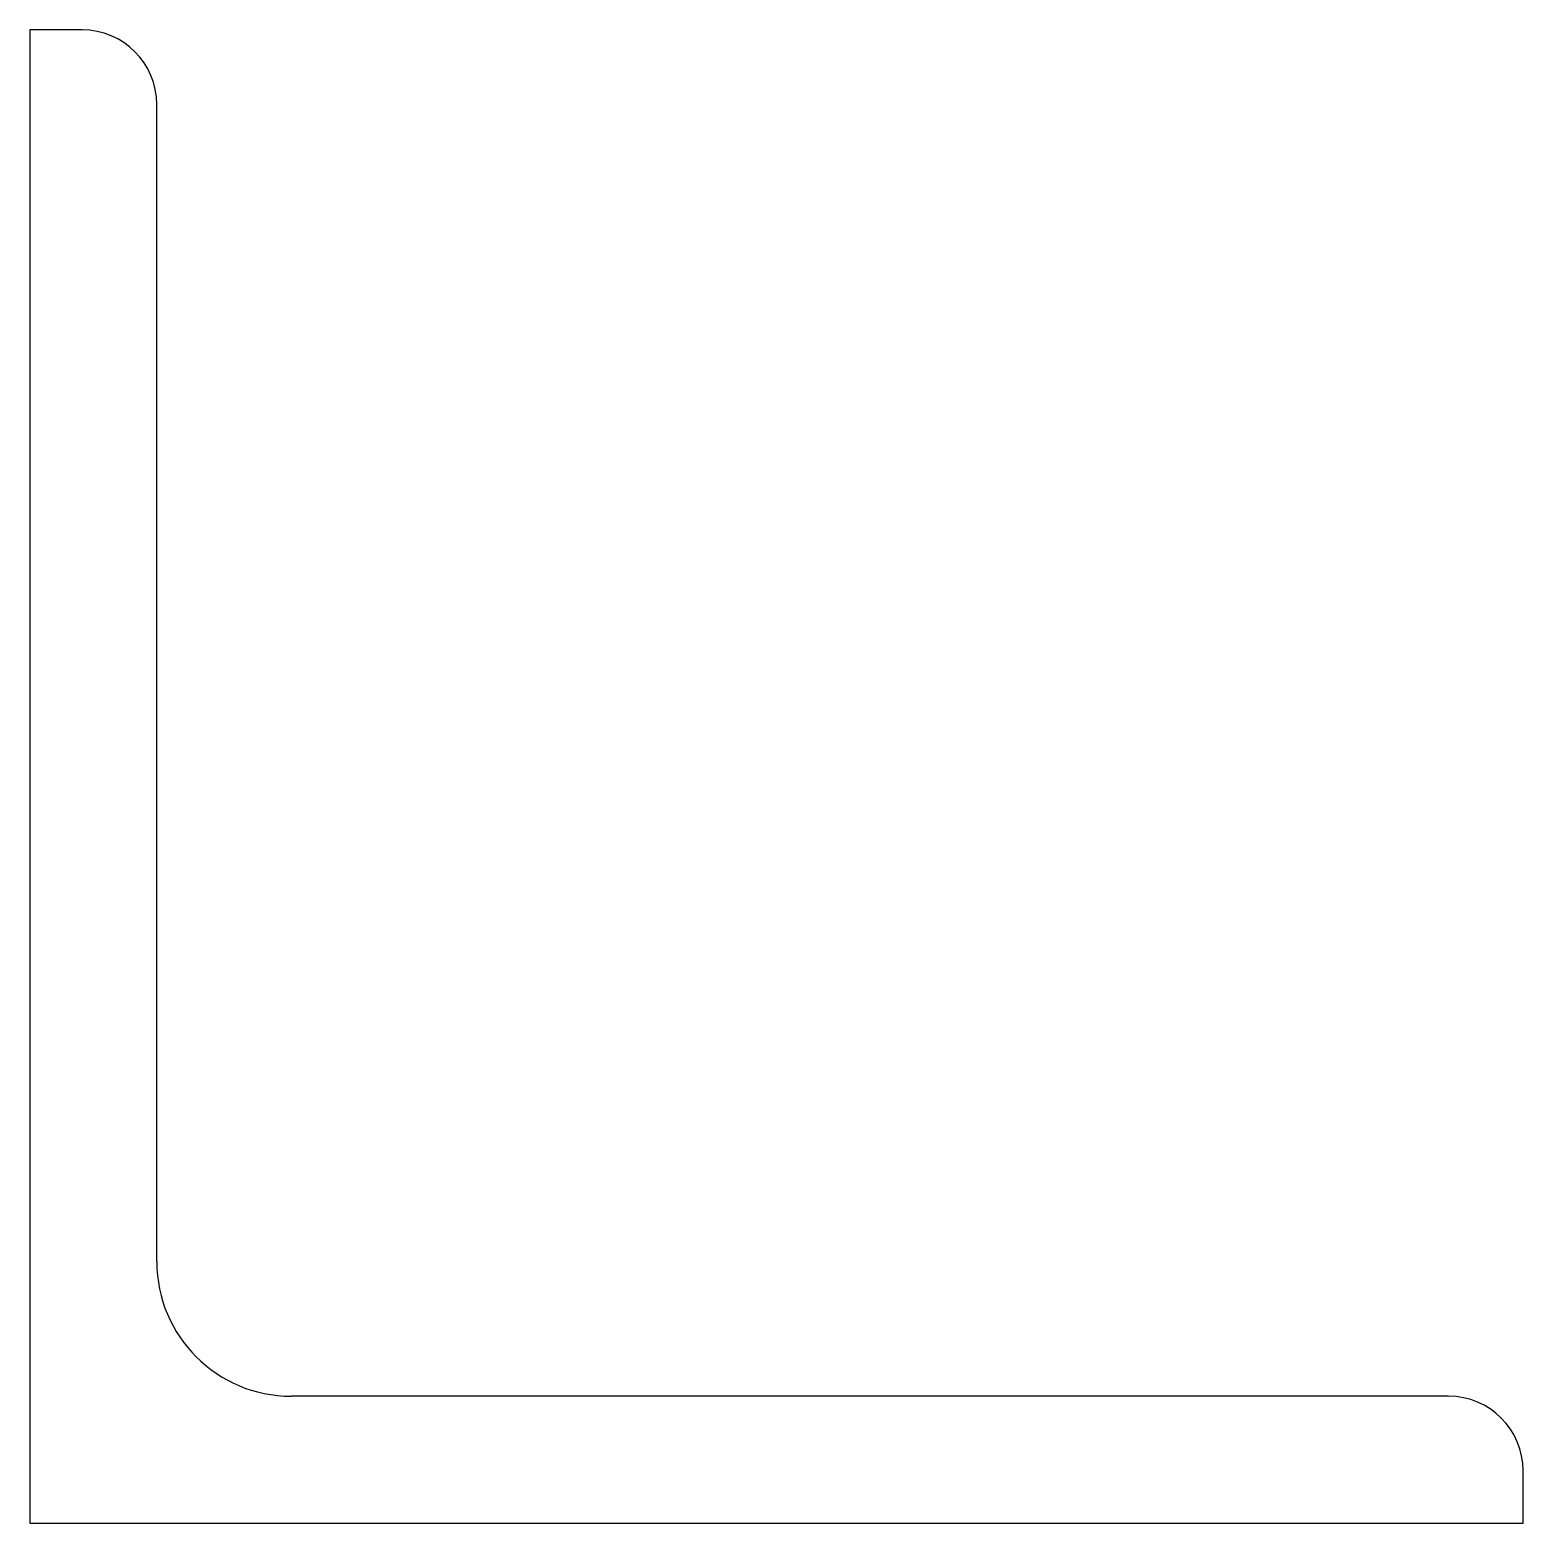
# Model space of a CAD drawing. Header units: millimetres. Extents: x 0 to 200, y 0 to 200.
import ezdxf

# ---------------------------------------------------------------- set-up
doc = ezdxf.new("R2010")
doc.units = ezdxf.units.MM
doc.layers.add('Profile', color=7, linetype='Continuous')

msp = doc.modelspace()

# ---------------------------------------------------------------- linework, layer by layer
at = {"layer": 'Profile'}
for p, q in [((0, 200), (0, 0)), ((7, 200), (0, 200)), ((17, 35), (17, 190)), ((190, 17), (35, 17)), ((200, 0), (200, 7)), ((0, 0), (200, 0))]:
    msp.add_line(p, q, dxfattribs=at)
for centre, radius, start, end in [((7, 190), 10, 0, 90), ((35, 35), 18, 180, 270), ((190, 7), 10, 0, 90)]:
    msp.add_arc(centre, radius, start, end, dxfattribs=at)

doc.saveas('drawing.dxf')
